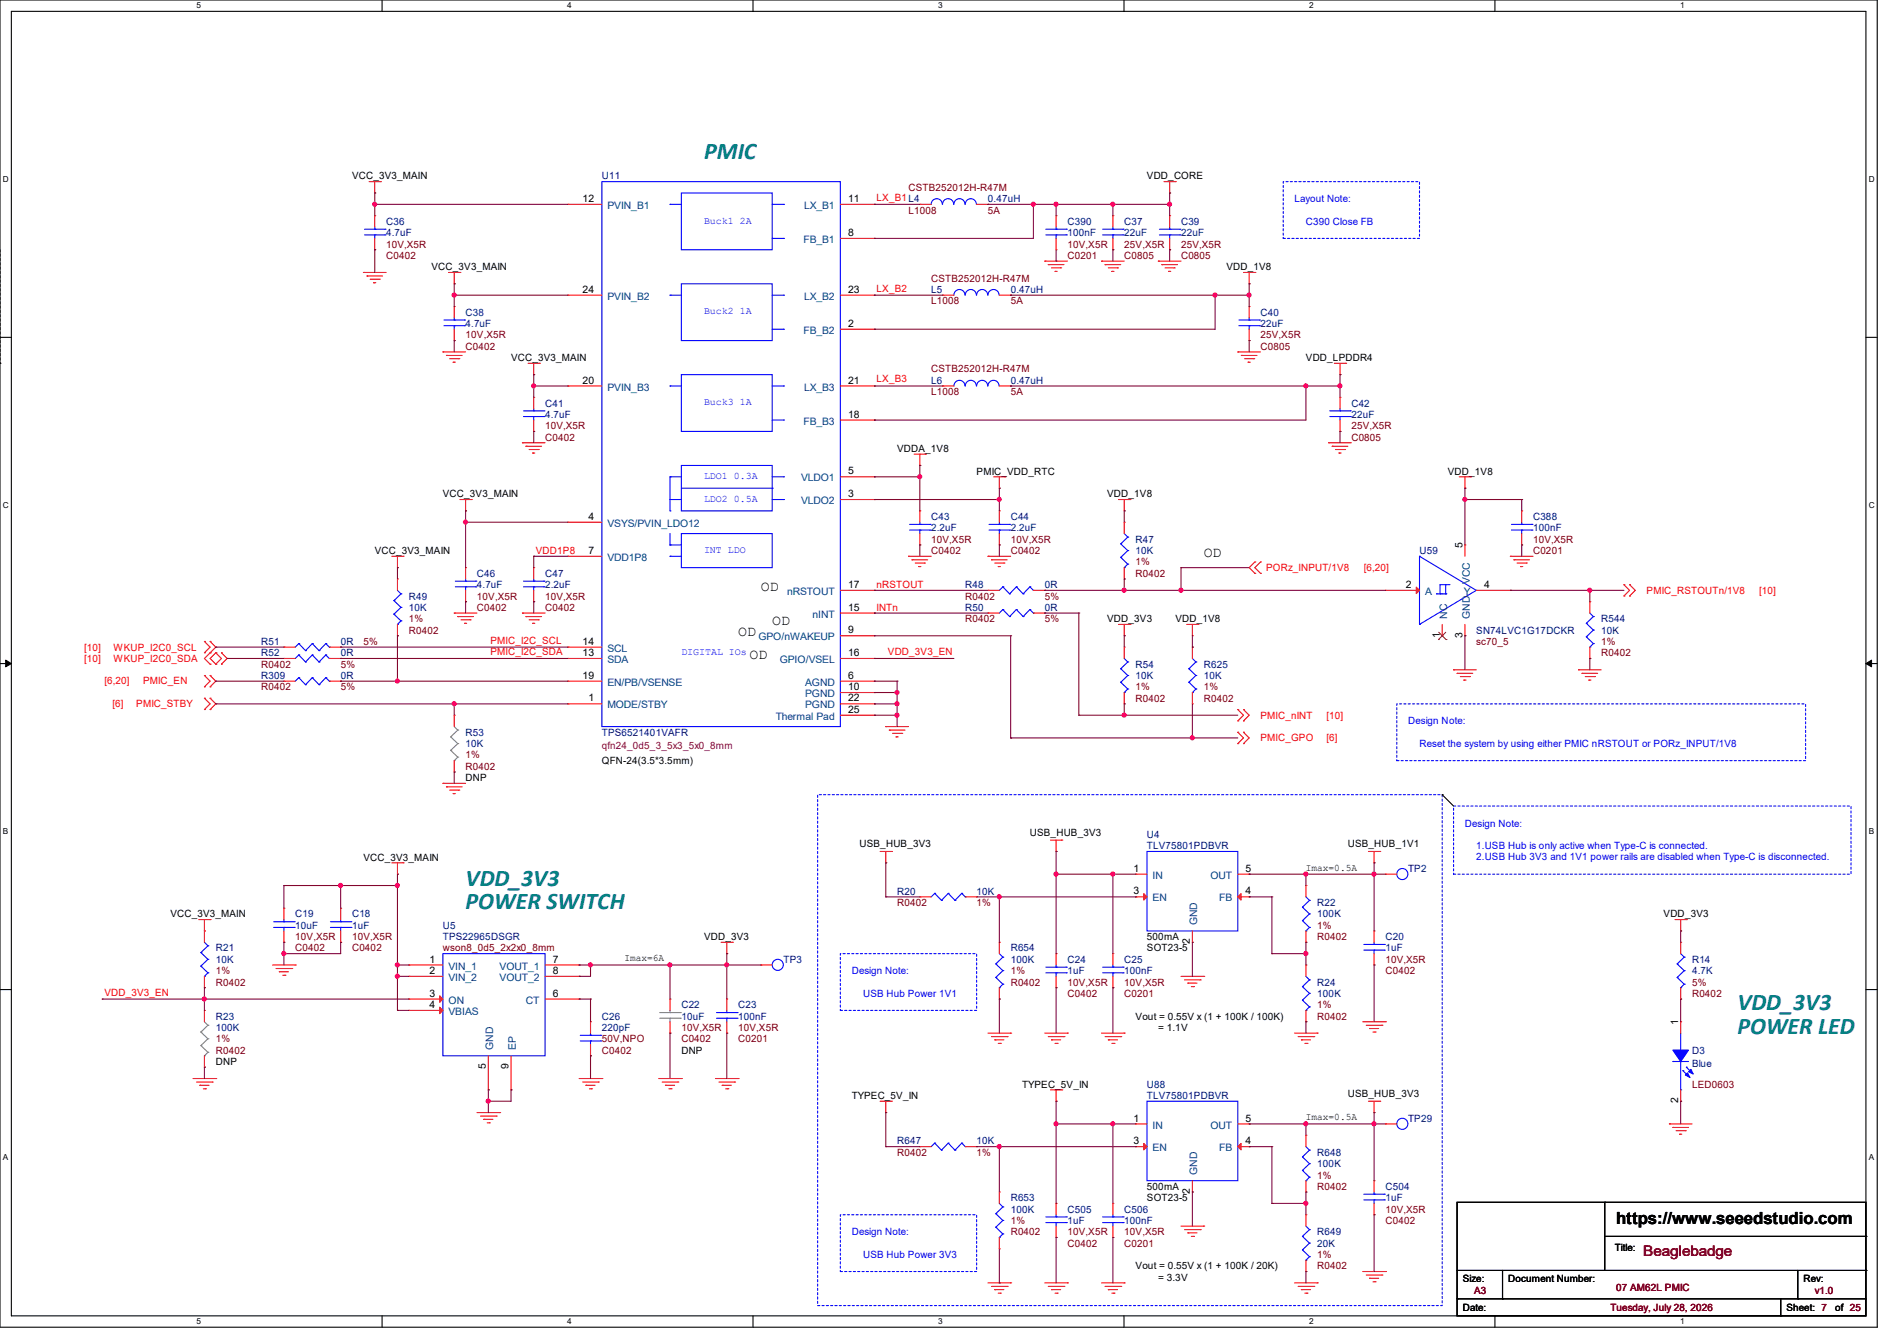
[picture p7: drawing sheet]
<svg xmlns="http://www.w3.org/2000/svg" width="297mm" height="210mm" viewBox="0 0 297 210" stroke-linecap="round" stroke-linejoin="round" font-family="sans-serif">
<defs><g id="words">
<g font-size="3.7" fill="#007f7f">
<text x="110.2" y="24.9">PMIC</text>
<text x="72.9" y="138.7">VDD_3V3</text>
<text x="72.9" y="142.4">POWER SWITCH</text>
<text x="272" y="158.2">VDD_3V3</text>
<text x="272" y="162">POWER LED</text>
</g>
<text font-size="2.6" x="253" y="191.8">https://www.seeedstudio.com</text>
<g font-size="2.3">
<text x="188.5" y="87.2">OD</text>
<text x="119.1" y="92.5">OD</text>
<text x="115.6" y="99.7">OD</text>
<text x="120.9" y="97.9">OD</text>
<text x="117.3" y="103.2">OD</text>
</g>
<text font-size="2.3" fill="#7f0000" x="257.3" y="196.8">Beaglebadge</text>
<g font-size="1.6">
<text x="55.1" y="28.1">VCC_3V3_MAIN</text>
<text x="179.6" y="28.1">VDD_CORE</text>
<text x="91.2" y="31.6">12</text>
<text x="132.8" y="31.6">11</text>
<text x="132.8" y="37">8</text>
<text x="67.6" y="42.3">VCC_3V3_MAIN</text>
<text x="91.2" y="45.8">24</text>
<text x="132.8" y="45.8">23</text>
<text x="192" y="42.3">VDD_1V8</text>
<text x="132.8" y="51.2">2</text>
<text x="80" y="56.6">VCC_3V3_MAIN</text>
<text x="204.5" y="56.6">VDD_LPDDR4</text>
<text x="91.2" y="60.1">20</text>
<text x="132.8" y="65.4">18</text>
<text x="132.8" y="60.1">21</text>
<text x="140.5" y="70.8">VDDA_1V8</text>
<text x="69.3" y="77.9">VCC_3V3_MAIN</text>
<text x="132.8" y="77.9">3</text>
<text x="132.8" y="74.3">5</text>
<text x="152.9" y="74.3">PMIC_VDD_RTC</text>
<text x="173.4" y="77.9">VDD_1V8</text>
<text x="226.7" y="74.3">VDD_1V8</text>
<text x="92.1" y="81.4">4</text>
<text x="58.7" y="86.8">VCC_3V3_MAIN</text>
<text x="92.1" y="86.7">7</text>
<text x="229" y="85.9" transform="rotate(-90 229 85.9)">5</text>
<text x="132.8" y="95.6">15</text>
<text x="132.8" y="92.1">17</text>
<text x="220.1" y="92.1">2</text>
<text x="232.4" y="92.1">4</text>
<text x="91.2" y="101">14</text>
<text x="132.8" y="99.2">9</text>
<text x="173.4" y="97.4">VDD_3V3</text>
<text x="184" y="97.4">VDD_1V8</text>
<text x="225.4" y="99.9" transform="rotate(-90 225.4 99.9)">1</text>
<text x="229" y="99.9" transform="rotate(-90 229 99.9)">3</text>
<text x="91.2" y="102.7">13</text>
<text x="91.2" y="106.3">19</text>
<text x="132.8" y="106.3">6</text>
<text x="132.8" y="102.7">16</text>
<text x="92.1" y="109.9">1</text>
<text x="132.8" y="108.1">10</text>
<text x="132.8" y="109.9">22</text>
<text x="132.8" y="111.6">25</text>
<text x="94.2" y="119.7">QFN-24(3.5*3.5mm)</text>
<text x="72.9" y="122.3">DNP</text>
<text x="161.2" y="130.9">USB_HUB_3V3</text>
<text x="56.9" y="134.8">VCC_3V3_MAIN</text>
<text x="134.6" y="132.7">USB_HUB_3V3</text>
<text x="177.5" y="136.5">1</text>
<text x="195" y="136.5">5</text>
<text x="204.5" y="136.4">Imax=0.5A</text>
<text x="211" y="132.7">USB_HUB_1V1</text>
<text x="26.7" y="143.7">VCC_3V3_MAIN</text>
<text x="177.5" y="140.1">3</text>
<text x="195" y="140.1">4</text>
<text x="260.5" y="143.7">VDD_3V3</text>
<text x="110.2" y="147.2">VDD_3V3</text>
<text x="179.6" y="147.2">500mA</text>
<text x="179.6" y="149">SOT23-5</text>
<text x="186.3" y="147.9" transform="rotate(-90 186.3 147.9)">2</text>
<text x="67.2" y="150.8">1</text>
<text x="67.2" y="152.5">2</text>
<text x="86.6" y="150.8">7</text>
<text x="86.6" y="152.5">8</text>
<text x="97.8" y="150.6">Imax=6A</text>
<text x="67.2" y="156.1">3</text>
<text x="67.2" y="157.9">4</text>
<text x="86.6" y="156.1">6</text>
<text x="177.8" y="159.7">Vout = 0.55V x (1 + 100K / 100K)</text>
<text x="181.4" y="161.5">= 1.1V</text>
<text x="262.8" y="160.6" transform="rotate(-90 262.8 160.6)">1</text>
<text x="33.8" y="166.8">DNP</text>
<text x="76.1" y="167.5" transform="rotate(-90 76.1 167.5)">5</text>
<text x="79.6" y="167.5" transform="rotate(-90 79.6 167.5)">9</text>
<text x="106.7" y="165">DNP</text>
<text x="133.3" y="172.1">TYPEC_5V_IN</text>
<text x="160" y="170.3">TYPEC_5V_IN</text>
<text x="211" y="171.8">USB_HUB_3V3</text>
<text x="262.8" y="172.8" transform="rotate(-90 262.8 172.8)">2</text>
<text x="177.5" y="175.6">1</text>
<text x="177.5" y="179.2">3</text>
<text x="195" y="179.2">4</text>
<text x="195" y="175.6">5</text>
<text x="204.5" y="175.5">Imax=0.5A</text>
<text x="179.6" y="186.3">500mA</text>
<text x="179.6" y="188.1">SOT23-5</text>
<text x="186.3" y="187" transform="rotate(-90 186.3 187)">2</text>
<text x="252.8" y="196">Title:</text>
<text x="177.8" y="198.8">Vout = 0.55V x (1 + 100K / 20K)</text>
<text x="181.4" y="200.6">= 3.3V</text>
<text x="229" y="200.7">Size:</text>
<text x="236.1" y="200.7">Document Number:</text>
<text x="282.4" y="200.7">Rev:</text>
<text x="229" y="205.4">Date:</text>
<text x="279.7" y="205.4">Sheet: 7</text>
<text x="287.3" y="205.4">of 25</text>
</g>
<g font-size="1.6" fill="#00007f">
<text x="94.2" y="28.1">U11</text>
<text x="60.5" y="35.2">C36</text>
<text x="154.7" y="31.7">0.47uH</text>
<text x="167.1" y="35.2">C390</text>
<text x="176" y="35.2">C37</text>
<text x="184.9" y="35.2">C39</text>
<text x="60.5" y="37">4.7uF</text>
<text x="167.1" y="37">100nF</text>
<text x="176" y="37">22uF</text>
<text x="184.9" y="37">22uF</text>
<text x="145.8" y="45.9">L5</text>
<text x="158.2" y="45.9">0.47uH</text>
<text x="72.9" y="49.4">C38</text>
<text x="72.9" y="51.2">4.7uF</text>
<text x="197.4" y="49.4">C40</text>
<text x="197.4" y="51.2">22uF</text>
<text x="85.3" y="63.7">C41</text>
<text x="85.3" y="65.4">4.7uF</text>
<text x="145.8" y="60.1">L6</text>
<text x="158.2" y="60.1">0.47uH</text>
<text x="211.6" y="63.7">C42</text>
<text x="211.6" y="65.4">22uF</text>
<text x="145.8" y="81.4">C43</text>
<text x="145.8" y="83.2">2.2uF</text>
<text x="158.2" y="81.4">C44</text>
<text x="158.2" y="83.2">2.2uF</text>
<text x="240" y="81.4">C388</text>
<text x="240" y="83.2">100nF</text>
<text x="177.8" y="85">R47</text>
<text x="177.8" y="86.8">10K</text>
<text x="222.2" y="86.8">U59</text>
<text x="64" y="93.9">R49</text>
<text x="64" y="95.7">10K</text>
<text x="74.7" y="90.3">C46</text>
<text x="74.7" y="92.1">4.7uF</text>
<text x="85.3" y="90.3">C47</text>
<text x="85.3" y="92.1">2.2uF</text>
<text x="151.1" y="95.7">R50</text>
<text x="151.1" y="92.1">R48</text>
<text x="163.6" y="95.7">0R</text>
<text x="163.6" y="92.1">0R</text>
<text x="40.9" y="101">R51</text>
<text x="53.3" y="101">0R</text>
<text x="231.1" y="99.2">SN74LVC1G17DCKR</text>
<text x="250.7" y="97.4">R544</text>
<text x="250.7" y="99.2">10K</text>
<text x="40.9" y="102.8">R52</text>
<text x="40.9" y="106.3">R309</text>
<text x="53.3" y="102.8">0R</text>
<text x="53.3" y="106.3">0R</text>
<text x="177.8" y="104.6">R54</text>
<text x="177.8" y="106.3">10K</text>
<text x="188.5" y="104.6">R625</text>
<text x="188.5" y="106.3">10K</text>
<text x="72.9" y="115.2">R53</text>
<text x="72.9" y="117">10K</text>
<text x="94.2" y="115.2">TPS6521401VAFR</text>
<text x="179.6" y="131.2">U4</text>
<text x="179.6" y="133">TLV75801PDBVR</text>
<text x="220.5" y="136.6">TP2</text>
<text x="46.2" y="143.7">C19</text>
<text x="55.1" y="143.7">C18</text>
<text x="140.5" y="140.1">R20</text>
<text x="152.9" y="140.1">10K</text>
<text x="206.2" y="141.9">R22</text>
<text x="206.2" y="143.7">100K</text>
<text x="33.8" y="149">R21</text>
<text x="46.2" y="145.5">10uF</text>
<text x="55.1" y="145.5">1uF</text>
<text x="69.3" y="145.5">U5</text>
<text x="69.3" y="147.2">TPS22965DSGR</text>
<text x="158.2" y="149">R654</text>
<text x="216.9" y="147.2">C20</text>
<text x="216.9" y="149">1uF</text>
<text x="33.8" y="150.8">10K</text>
<text x="122.7" y="150.8">TP3</text>
<text x="158.2" y="150.8">100K</text>
<text x="167.1" y="150.8">C24</text>
<text x="167.1" y="152.6">1uF</text>
<text x="176" y="150.8">C25</text>
<text x="176" y="152.6">100nF</text>
<text x="206.2" y="154.3">R24</text>
<text x="264.9" y="150.8">R14</text>
<text x="264.9" y="152.6">4.7K</text>
<text x="33.8" y="159.7">R23</text>
<text x="33.8" y="161.5">100K</text>
<text x="94.2" y="159.7">C26</text>
<text x="94.2" y="161.5">220pF</text>
<text x="106.7" y="157.9">C22</text>
<text x="106.7" y="159.7">10uF</text>
<text x="115.6" y="157.9">C23</text>
<text x="115.6" y="159.7">100nF</text>
<text x="206.2" y="156.1">100K</text>
<text x="264.9" y="165">D3</text>
<text x="264.9" y="167.1">Blue</text>
<text x="179.6" y="172.1">TLV75801PDBVR</text>
<text x="179.6" y="170.3">U88</text>
<text x="140.5" y="179.2">R647</text>
<text x="152.9" y="179.2">10K</text>
<text x="220.5" y="175.7">TP29</text>
<text x="206.2" y="181">R648</text>
<text x="206.2" y="182.8">100K</text>
<text x="158.2" y="188.1">R653</text>
<text x="158.2" y="189.9">100K</text>
<text x="167.1" y="189.9">C505</text>
<text x="167.1" y="191.7">1uF</text>
<text x="176" y="189.9">C506</text>
<text x="176" y="191.7">100nF</text>
<text x="216.9" y="186.3">C504</text>
<text x="216.9" y="188.1">1uF</text>
<text x="206.2" y="193.5">R649</text>
<text x="206.2" y="195.2">20K</text>
</g>
<g font-size="1.6" fill="#7f0000">
<text x="142.2" y="29.9">CSTB252012H-R47M</text>
<text x="142.2" y="33.4">L1008</text>
<text x="154.7" y="33.4">5A</text>
<text x="60.5" y="40.6">C0402</text>
<text x="60.5" y="38.8">10V,X5R</text>
<text x="167.1" y="40.6">C0201</text>
<text x="167.1" y="38.8">10V,X5R</text>
<text x="176" y="40.6">C0805</text>
<text x="176" y="38.8">25V,X5R</text>
<text x="184.9" y="40.6">C0805</text>
<text x="184.9" y="38.8">25V,X5R</text>
<text x="145.8" y="47.7">L1008</text>
<text x="145.8" y="44.1">CSTB252012H-R47M</text>
<text x="158.2" y="47.7">5A</text>
<text x="72.9" y="53">10V,X5R</text>
<text x="197.4" y="53">25V,X5R</text>
<text x="72.9" y="54.8">C0402</text>
<text x="145.8" y="58.3">CSTB252012H-R47M</text>
<text x="197.4" y="54.8">C0805</text>
<text x="145.8" y="61.9">L1008</text>
<text x="158.2" y="61.9">5A</text>
<text x="85.3" y="69">C0402</text>
<text x="85.3" y="67.2">10V,X5R</text>
<text x="211.6" y="69">C0805</text>
<text x="211.6" y="67.2">25V,X5R</text>
<text x="145.8" y="86.8">C0402</text>
<text x="145.8" y="85">10V,X5R</text>
<text x="158.2" y="86.8">C0402</text>
<text x="158.2" y="85">10V,X5R</text>
<text x="177.8" y="88.6">1%</text>
<text x="240" y="86.8">C0201</text>
<text x="240" y="85">10V,X5R</text>
<text x="74.7" y="95.7">C0402</text>
<text x="74.7" y="93.9">10V,X5R</text>
<text x="85.3" y="95.7">C0402</text>
<text x="85.3" y="93.9">10V,X5R</text>
<text x="151.1" y="93.9">R0402</text>
<text x="163.6" y="93.9">5%</text>
<text x="177.8" y="90.3">R0402</text>
<text x="56.9" y="101">5%</text>
<text x="64" y="97.4">1%</text>
<text x="64" y="99.2">R0402</text>
<text x="151.1" y="97.4">R0402</text>
<text x="163.6" y="97.4">5%</text>
<text x="231.1" y="101">sc70_5</text>
<text x="250.7" y="101">1%</text>
<text x="40.9" y="104.6">R0402</text>
<text x="53.3" y="104.6">5%</text>
<text x="250.7" y="102.8">R0402</text>
<text x="40.9" y="108.1">R0402</text>
<text x="53.3" y="108.1">5%</text>
<text x="177.8" y="108.1">1%</text>
<text x="177.8" y="109.9">R0402</text>
<text x="188.5" y="108.1">1%</text>
<text x="188.5" y="109.9">R0402</text>
<text x="72.9" y="118.8">1%</text>
<text x="72.9" y="120.6">R0402</text>
<text x="140.5" y="141.9">R0402</text>
<text x="152.9" y="141.9">1%</text>
<text x="46.2" y="149">C0402</text>
<text x="46.2" y="147.2">10V,X5R</text>
<text x="55.1" y="149">C0402</text>
<text x="55.1" y="147.2">10V,X5R</text>
<text x="69.3" y="149">wson8_0d5_2x2x0_8mm</text>
<text x="206.2" y="145.5">1%</text>
<text x="206.2" y="147.2">R0402</text>
<text x="33.8" y="152.6">1%</text>
<text x="33.8" y="154.3">R0402</text>
<text x="158.2" y="152.6">1%</text>
<text x="158.2" y="154.3">R0402</text>
<text x="167.1" y="154.3">10V,X5R</text>
<text x="176" y="154.3">10V,X5R</text>
<text x="216.9" y="152.6">C0402</text>
<text x="216.9" y="150.8">10V,X5R</text>
<text x="264.9" y="154.3">5%</text>
<text x="106.7" y="161.5">10V,X5R</text>
<text x="115.6" y="161.5">10V,X5R</text>
<text x="167.1" y="156.1">C0402</text>
<text x="176" y="156.1">C0201</text>
<text x="206.2" y="157.9">1%</text>
<text x="206.2" y="159.7">R0402</text>
<text x="264.9" y="156.1">R0402</text>
<text x="33.8" y="163.2">1%</text>
<text x="33.8" y="165">R0402</text>
<text x="94.2" y="165">C0402</text>
<text x="94.2" y="163.2">50V,NPO</text>
<text x="106.7" y="163.2">C0402</text>
<text x="115.6" y="163.2">C0201</text>
<text x="264.9" y="170.3">LED0603</text>
<text x="140.5" y="181">R0402</text>
<text x="152.9" y="181">1%</text>
<text x="206.2" y="184.6">1%</text>
<text x="158.2" y="191.7">1%</text>
<text x="206.2" y="186.3">R0402</text>
<text x="216.9" y="191.7">C0402</text>
<text x="216.9" y="189.9">10V,X5R</text>
<text x="158.2" y="193.5">R0402</text>
<text x="167.1" y="195.2">C0402</text>
<text x="167.1" y="193.5">10V,X5R</text>
<text x="176" y="195.2">C0201</text>
<text x="176" y="193.5">10V,X5R</text>
<text x="206.2" y="197">1%</text>
<text x="206.2" y="198.8">R0402</text>
<text x="230.8" y="202.7">A3</text>
<text x="253" y="202.2">07 AM62L PMIC</text>
<text x="284.1" y="202.7">v1.0</text>
<text x="252.1" y="205.4">Tuesday, July 28, 2026</text>
</g>
<g font-size="1.6" fill="#003f7f">
<text x="95.1" y="32.7">PVIN_B1</text>
<text x="125.9" y="32.7">LX_B1</text>
<text x="125.8" y="38.1">FB_B1</text>
<text x="95.1" y="46.9">PVIN_B2</text>
<text x="125.9" y="46.9">LX_B2</text>
<text x="125.8" y="52.3">FB_B2</text>
<text x="95.1" y="61.2">PVIN_B3</text>
<text x="125.9" y="61.2">LX_B3</text>
<text x="125.8" y="66.5">FB_B3</text>
<text x="125.4" y="75.4">VLDO1</text>
<text x="95.1" y="82.5">VSYS/PVIN_LDO12</text>
<text x="125.4" y="79">VLDO2</text>
<text x="95.1" y="87.8">VDD1P8</text>
<text x="123.2" y="93.2">nRSTOUT</text>
<text x="223.1" y="93.2">A</text>
<text x="229.2" y="93.2">Y</text>
<text x="230.1" y="91.5" transform="rotate(-90 230.1 91.5)">VCC</text>
<text x="118.7" y="100.3">GPO/nWAKEUP</text>
<text x="127.2" y="96.7">nINT</text>
<text x="226.6" y="96.9" transform="rotate(-90 226.6 96.9)">NC</text>
<text x="230.1" y="96.9" transform="rotate(-90 230.1 96.9)">GND</text>
<text x="95.1" y="103.8">SDA</text>
<text x="95.1" y="102.1">SCL</text>
<text x="95.1" y="107.4">EN/PB/VSENSE</text>
<text x="122.1" y="103.8">GPIO/VSEL</text>
<text x="126.1" y="107.4">AGND</text>
<text x="95.1" y="111">MODE/STBY</text>
<text x="121.5" y="112.7">Thermal Pad</text>
<text x="126.1" y="109.2">PGND</text>
<text x="126.1" y="111">PGND</text>
<text x="180.5" y="137.6">IN</text>
<text x="189.5" y="137.6">OUT</text>
<text x="180.5" y="141.2">EN</text>
<text x="190.9" y="141.2">FB</text>
<text x="187.5" y="144.9" transform="rotate(-90 187.5 144.9)">GND</text>
<text x="70.2" y="151.9">VIN_1</text>
<text x="70.2" y="153.6">VIN_2</text>
<text x="78.2" y="151.9">VOUT_1</text>
<text x="78.2" y="153.6">VOUT_2</text>
<text x="70.2" y="157.2">ON</text>
<text x="70.2" y="159">VBIAS</text>
<text x="82.3" y="157.2">CT</text>
<text x="77.2" y="164.5" transform="rotate(-90 77.2 164.5)">GND</text>
<text x="80.8" y="164.5" transform="rotate(-90 80.8 164.5)">EP</text>
<text x="180.5" y="176.7">IN</text>
<text x="189.5" y="176.7">OUT</text>
<text x="180.5" y="180.3">EN</text>
<text x="187.5" y="184" transform="rotate(-90 187.5 184)">GND</text>
<text x="190.9" y="180.3">FB</text>
</g>
<g font-size="1.6" fill="#00f">
<text x="110.2" y="35">Buck1 2A</text>
<text x="202.7" y="31.7">Layout Note:</text>
<text x="204.5" y="35.2">C390 Close FB</text>
<text x="110.2" y="49.2">Buck2 1A</text>
<text x="110.2" y="63.5">Buck3 1A</text>
<text x="110.2" y="75">LDO1 0.3A</text>
<text x="110.2" y="78.6">LDO2 0.5A</text>
<text x="110.2" y="86.6">INT LDO</text>
<text x="106.7" y="102.6">DIGITAL IOs</text>
<text x="220.5" y="113.5">Design Note:</text>
<text x="222.2" y="117">Reset the system by using either PMIC nRSTOUT or PORz_INPUT/1V8</text>
<text x="229.4" y="129.5">Design Note:</text>
<text x="231.1" y="133">1.USB Hub is only active when Type-C is connected.</text>
<text x="231.1" y="134.6">2.USB Hub 3V3 and 1V1 power rails are disabled when Type-C is disconnected.</text>
<text x="133.3" y="152.6">Design Note:</text>
<text x="135.1" y="156.1">USB Hub Power 1V1</text>
<text x="133.3" y="193.5">Design Note:</text>
<text x="135.1" y="197">USB Hub Power 3V3</text>
</g>
<g font-size="1.6" fill="#f00">
<text x="137.2" y="31.5">LX_B1L4</text>
<text x="137.2" y="45.7">LX_B2</text>
<text x="137.2" y="59.9">LX_B3</text>
<text x="83.9" y="86.8">VDD1P8</text>
<text x="198.2" y="89.4">PORz_INPUT/1V8</text>
<text x="213.5" y="89.4">[6,20]</text>
<text x="137.2" y="92.1">nRSTOUT</text>
<text x="137.2" y="95.7">INTn</text>
<text x="257.8" y="93">PMIC_RSTOUTn/1V8</text>
<text x="275.4" y="93">[10]</text>
<text x="13.2" y="101.9">[10]</text>
<text x="17.8" y="101.9">WKUP_I2C0_SCL</text>
<text x="76.8" y="100.8">PMIC_I2C_SCL</text>
<text x="13.2" y="103.7">[10]</text>
<text x="16.3" y="107.1">[6,20]</text>
<text x="17.8" y="103.7">WKUP_I2C0_SDA</text>
<text x="22.4" y="107.1">PMIC_EN</text>
<text x="76.8" y="102.6">PMIC_I2C_SDA</text>
<text x="139" y="102.6">VDD_3V3_EN</text>
<text x="17.6" y="110.8">[6]</text>
<text x="21.3" y="110.8">PMIC_STBY</text>
<text x="197.4" y="112.6">PMIC_nINT</text>
<text x="207.7" y="112.6">[10]</text>
<text x="197.4" y="116.1">PMIC_GPO</text>
<text x="207.7" y="116.1">[6]</text>
<text x="16.3" y="155.9">VDD_3V3_EN</text>
</g>
<text font-size="1.6" fill="#7f003f" x="94.2" y="117.3">qfn24_0d5_3_5x3_5x0_8mm</text>
<g font-size="1.3">
<text x="30.8" y="1.3">5</text>
<text x="88.8" y="1.3">4</text>
<text x="146.9" y="1.3">3</text>
<text x="205" y="1.3">2</text>
<text x="263.1" y="1.3">1</text>
<text x=".5" y="28.4">D</text>
<text x="292.6" y="28.4">D</text>
<text x=".5" y="79.5">C</text>
<text x="292.6" y="79.5">C</text>
<text x=".5" y="130.6">B</text>
<text x="292.6" y="130.6">B</text>
<text x=".5" y="181.7">A</text>
<text x="292.6" y="181.7">A</text>
<text x="30.8" y="207.4">5</text>
<text x="88.8" y="207.4">4</text>
<text x="146.9" y="207.4">3</text>
<text x="205" y="207.4">2</text>
<text x="263.1" y="207.4">1</text>
</g>
</g></defs>
<path d="M0 0h293.9v207.9h-293.9zM1.8 1.8h290.3v204.3h-290.3z" fill="none" stroke="#000" stroke-width=".17"/>
<g fill="#fff">
<path d="M30.8 .2h.7v1.4h-.7z"/>
<path d="M30.8 206.2h.7v1.4h-.7z"/>
</g>
<path d="M59.8 0v1.8M59.8 206.1v1.8" fill="none" stroke="#000" stroke-width=".17"/>
<g fill="#fff">
<path d="M88.8 .2h.7v1.4h-.7z"/>
<path d="M88.8 206.2h.7v1.4h-.7z"/>
</g>
<path d="M117.9 0v1.8M117.9 206.1v1.8" fill="none" stroke="#000" stroke-width=".17"/>
<g fill="#fff">
<path d="M146.9 .2h.7v1.4h-.7z"/>
<path d="M146.9 206.2h.7v1.4h-.7z"/>
</g>
<path d="M176 0v1.8M176 206.1v1.8" fill="none" stroke="#000" stroke-width=".17"/>
<g fill="#fff">
<path d="M205 .2h.7v1.4h-.7z"/>
<path d="M205 206.2h.7v1.4h-.7z"/>
</g>
<path d="M234.1 0v1.8M234.1 206.1v1.8" fill="none" stroke="#000" stroke-width=".17"/>
<g fill="#fff">
<path d="M263.1 .2h.6v1.4h-.6z"/>
<path d="M263.1 206.2h.6v1.4h-.6z"/>
<path d="M.5 27.3h.9v1.4h-.9z"/>
<path d="M292.6 27.3h.9v1.4h-.9z"/>
<path d="M.5 78.4h.9v1.4h-.9z"/>
<path d="M292.6 78.4h.9v1.4h-.9z"/>
</g>
<path d="M0 52.8h1.8M292.1 52.8h1.8" fill="none" stroke="#000" stroke-width=".17"/>
<g fill="#fff">
<path d="M.5 129.5h.8v1.4h-.8z"/>
<path d="M292.6 129.5h.8v1.4h-.8z"/>
</g>
<path d="M0 103.9h1.8M292.1 103.9h1.8" fill="none" stroke="#000" stroke-width=".17"/>
<path d="M.9 103.4l.9 .5-.9 .5zM292.1 103.9l.9-.5v1z" fill="#000" stroke="#000" stroke-width=".16"/>
<g fill="#fff">
<path d="M.5 180.5h.8v1.4h-.8z"/>
<path d="M292.6 180.5h.8v1.4h-.8z"/>
</g>
<g fill="none" stroke="#000" stroke-width=".17">
<path d="M225.8 124.5h.1M225.8 124.5l1.8 1.7M0 155h1.8M292.1 155h1.8M228.1 188.3h64v17.8h-64zM228.1 199h64M235.2 199v4.4M251.2 188.3h.1M251.2 188.3v10.7M251.2 193.6h40.9M281.5 199v4.4M292.1 199h.1"/>
<path d="M292.1 193.6h.1M228.1 203.4h.1M228.1 203.4h64M235.2 203.4h.1M278.8 206.1h.1M278.8 203.4v2.7M281.5 203.4h.1"/>
</g>
<path d="M0 39.1v17.8M0 56.9h.1" fill="none" stroke="#000" stroke-width=".17" stroke-dasharray=".3"/>
<path d="M200.9 28.4h21.4v8.9h-21.4zM218.7 110.2h64v8.9h-64zM128 124.5h97.8v80h-97.8zM227.6 126.2h62.2v10.7h-62.2zM131.6 149.4h21.3v8.8h-21.3zM131.6 190.2h21.3v8.9h-21.3z" fill="none" stroke="#00f" stroke-width=".17" stroke-dasharray=".3 .3"/>
<g fill="none" stroke="#f00" stroke-width=".17">
<path d="M57.8 28.4h1.8M58.7 30.2h.1M58.7 33.8h.1M58.7 39.1h.1M58.7 28.4v1.8M58.7 33.8v1.8M58.7 37.3v1.8M59.6 28.4h.1M88.9 32h.1M88.9 32h5.3M131.6 32h5.3M131.6 37.3h5.3"/>
<path d="M136.9 37.3h.1M136.9 32h.1M144 32h.1M144 32h1.8M152.9 32h1.8M154.7 32h.1M165.4 33.8h.1M165.4 39.1h.1M165.4 33.8v1.8M165.4 37.3v1.8M174.2 33.8h.1M174.2 39.1h.1"/>
<path d="M174.2 33.8v1.8M174.2 37.3v1.8M182.2 28.4h1.8M183.1 30.2h.1M183.1 33.8h.1M183.1 39.1h.1M183.1 28.4v1.8M183.1 33.8v1.8M183.1 37.3v1.8M184 28.4h.1M56.9 42.7h.1M56.9 42.7h3.6"/>
<path d="M57.4 43.2h.1M57.4 43.2h2.5M58 43.7h1.4M58.5 44.3h.1M58.5 44.3h.3M59.4 43.7h.1M69.3 55.1h.1M69.3 55.1h3.6M69.9 55.7h.1M69.9 55.7h2.4M70.2 42.7h1.8M70.4 56.2h1.4"/>
<path d="M71 56.7h.1M71 56.7h.3M71.1 44.4h.1M71.1 48h.1M71.1 53.3h.1M71.1 42.7v1.7M71.1 48v1.8M71.1 51.6v1.7M71.8 56.2h.1M72 42.7h.1M82.7 56.9h1.8M83.6 58.7h.1"/>
<path d="M83.6 56.9v1.8M84.5 56.9h.1M88.9 46.2h.1M88.9 46.2h5.3M131.6 46.2h5.3M131.6 51.6h5.3M136.9 51.6h.1M136.9 46.2h.1M147.6 46.2h.1M147.6 46.2h1.8M156.5 46.2h1.7M158.2 46.2h.1"/>
<path d="M163.6 40.9h.1M163.6 40.9h3.5M164.1 41.4h.1M164.1 41.4h2.5M164.6 42h1.5M165.2 42.5h.1M165.2 42.5h.3M166.1 42h.1M172.5 40.9h.1M172.5 40.9h3.5M173 41.4h.1M173 41.4h2.5"/>
<path d="M173.5 42h1.5M174.1 42.5h.1M174.1 42.5h.3M175 42h.1M181.4 40.9h.1M181.4 40.9h3.5M181.9 41.4h.1M181.9 41.4h2.5M182.4 42h1.5M183 42.5h.1M183 42.5h.3M183.9 42h.1"/>
<path d="M193.8 55.1h.1M193.8 55.1h3.6M194.4 55.7h.1M194.4 55.7h2.4M194.7 42.7h1.8M194.9 56.2h1.4M195.4 56.7h.1M195.4 56.7h.3M195.6 44.4h.1M195.6 48h.1M195.6 53.3h.1M195.6 42.7v1.7"/>
<path d="M195.6 48v1.8M195.6 51.6v1.7M196.3 56.2h.1M196.5 42.7h.1M208.9 56.9h1.8M209.8 58.7h.1M209.8 56.9v1.8M210.7 56.9h.1M72 78.2h1.8M72.9 78.2v1.8M73.8 78.2h.1M81.8 69.3h.1"/>
<path d="M81.8 69.3h3.5M82.3 69.9h.1M82.3 69.9h2.5M82.8 70.4h1.5M83.4 71h.1M83.4 71h.3M83.6 62.2h.1M83.6 67.6h.1M83.6 62.2v1.8M83.6 65.8v1.8M84.3 70.4h.1M88.9 60.5h.1"/>
<path d="M88.9 60.5h5.3M131.6 74.7h5.3M131.6 78.2h5.3M131.6 60.5h5.3M131.6 65.8h5.3M136.9 78.2h.1M136.9 74.7h.1M136.9 65.8h.1M136.9 60.5h.1M143.1 71.1h1.8M144 72.9h.1M144 71.1v1.8"/>
<path d="M144.9 71.1h.1M147.6 60.5h.1M147.6 60.5h1.8M155.6 74.7h1.8M156.5 76.5h.1M156.5 74.7v1.8M156.5 60.5h1.7M157.4 74.7h.1M158.2 60.5h.1M175.1 78.2h1.8M176 78.2v1.8M176.9 78.2h.1"/>
<path d="M208 69.3h.1M208 69.3h3.6M208.6 69.9h.1M208.6 69.9h2.4M209.1 70.4h1.4M209.6 71h.1M209.6 71h.4M209.8 62.2h.1M209.8 67.6h.1M209.8 62.2v1.8M209.8 65.8v1.8M210.5 70.4h.1"/>
<path d="M228.5 74.7h1.8M229.4 76.5h.1M229.4 74.7v1.8M230.3 74.7h.1M61.3 87.1h1.8M62.2 88.9h.1M62.2 90.7h.1M62.2 99.6h.1M62.2 87.1v1.8M62.2 90.7v1.8M62.2 97.8v1.8M63.1 87.1h.1"/>
<path d="M71.1 96h.1M71.1 96h3.6M71.7 96.6h.1M71.7 96.6h2.4M72.2 97.1h1.4M72.7 97.6h.1M72.7 97.6h.4M72.9 80h.1M72.9 88.9h.1M72.9 94.2h.1M72.9 88.9v1.8M72.9 92.5v1.7"/>
<path d="M73.6 97.1h.1M81.8 96h.1M81.8 96h3.5M82.3 96.6h.1M82.3 96.6h2.5M82.8 97.1h1.5M83.4 97.6h.1M83.4 97.6h.3M83.6 88.9h.1M83.6 94.2h.1M83.6 88.9v1.8M83.6 92.5v1.7"/>
<path d="M84.3 97.1h.1M88.9 81.8h.1M88.9 87.1h.1M88.9 87.1h5.3M88.9 81.8h5.3M131.6 96h5.3M131.6 99.6h5.3M131.6 92.5h5.3M136.9 99.6h.1M136.9 96h.1M136.9 92.5h.1M142.2 87.1h.1"/>
<path d="M142.2 87.1h3.6M142.8 87.7h.1M142.8 87.7h2.4M143.3 88.2h1.4M143.8 88.7h.1M143.8 88.7h.4M144 80h.1M144 85.3h.1M144 80v1.8M144 83.6v1.7M144.7 88.2h.1M154.7 87.1h.1"/>
<path d="M154.7 96h.1M154.7 92.5h.1M154.7 87.1h3.5M154.7 96h1.8M154.7 92.5h1.8M155.2 87.7h.1M155.2 87.7h2.5M155.7 88.2h1.5M156.3 88.7h.1M156.3 88.7h.3M156.5 80h.1M156.5 85.3h.1"/>
<path d="M156.5 80v1.8M156.5 83.6v1.7M157.2 88.2h.1M161.8 96h1.8M161.8 92.5h1.8M163.6 96h.1M163.6 92.5h.1M175.1 97.8h1.8M176 99.6h.1M176 80h.1M176 81.8h.1M176 90.7h.1"/>
<path d="M176 81.8v1.8M176 88.9v1.8M176 97.8v1.8M176.9 97.8h.1M185.8 97.8h1.8M186.7 99.6h.1M186.7 97.8v1.8M187.6 97.8h.1M196.5 88h.1M196.5 89.8h.1M196.5 88l-.9 .9 .9 .9M197.4 89.8h.1"/>
<path d="M197.4 88h.1M197.4 88l-.9 .9 .9 .9M216.9 92.5h.1M216.9 92.5h5.4M225.8 99.6h.1M225.8 97.8v1.8M229.4 99.6h.1M229.4 85.3h.1M229.4 85.3v1.8M229.4 97.8v1.8M231.1 92.5h5.4M236.5 87.1h.1"/>
<path d="M236.5 92.5h.1M236.5 87.1h3.5M237 87.7h.1M237 87.7h2.5M237.5 88.2h1.5M238.1 88.7h.1M238.1 88.7h.3M238.3 80h.1M238.3 85.3h.1M238.3 80v1.8M238.3 83.6v1.7M239 88.2h.1"/>
<path d="M248.9 94.2h.1M248.9 94.2v1.8M254.3 91.6h.1M254.3 93.3h.1M254.3 91.6l.8 .9-.8 .8M255.1 91.6h.1M255.1 93.3h.1M255.1 91.6l.9 .9-.9 .8M32 102.2h.1M32 100.5h.1M32 111.1h.1M32 109.3h.1"/>
<path d="M32 105.8h.1M32 107.6h.1M32 100.5l.9 .8-.9 .9M32 109.3l.9 .9-.9 .9M32 105.8l.9 .9-.9 .9M32.9 100.5h.1M32.9 102.2h.1M32.9 104h.1M32.9 109.3h.1M32.9 111.1h.1M32.9 107.6h.1M32.9 105.8h.1"/>
<path d="M32.9 100.5l.9 .8-1.8 1.8 .9 .9M32.9 109.3l.9 .9-.9 .9M32.9 105.8l.9 .9-.9 .9M33.8 104h.1M33.8 102.2h.1M33.8 102.2l.9 .9-.9 .9M33.8 102.2l-.9 .9 .9 .9M34.7 102.2h.1M34.7 104h.1M34.7 102.2l.9 .9-.9 .9M44.5 103.1h.1M44.5 106.7h.1"/>
<path d="M44.5 101.3h.1M44.5 103.1h1.7M44.5 106.7h1.7M44.5 101.3h1.7M51.6 103.1h1.7M51.6 106.7h1.7M51.6 101.3h1.7M53.3 103.1h.1M53.3 106.7h.1M53.3 101.3h.1M71.1 112h.1M71.1 112v1.8"/>
<path d="M71.1 119.1v1.8M88.9 110.2h.1M88.9 103.1h.1M88.9 101.3h.1M88.9 106.7h.1M88.9 103.1h5.3M88.9 110.2h5.3M88.9 106.7h5.3M88.9 101.3h5.3M131.6 103.1h5.3M131.6 110.2h5.3M131.6 106.7h5.3"/>
<path d="M131.6 108.5h5.3M131.6 112h5.3M136.9 106.7h.1M136.9 108.5h.1M136.9 103.1h.1M136.9 110.2h.1M136.9 112h.1M138.7 113.8h.1M138.7 113.8h3.5M139.2 114.3h.1M139.2 114.3h2.5M139.7 114.9h1.5"/>
<path d="M140.3 115.4h.1M140.3 115.4h.3M141.2 114.9h.1M176 101.3h.1M176 110.2h.1M176 101.3v1.8M176 108.5v1.7M186.7 101.3h.1M186.7 110.2h.1M186.7 101.3v1.8M186.7 108.5v1.7M193.8 111.1h.1"/>
<path d="M193.8 112.9h.1M193.8 114.7h.1M193.8 116.5h.1M193.8 111.1l.9 .9-.9 .9M193.8 114.7l.9 .9-.9 .9M194.7 111.1h.1M194.7 112.9h.1M194.7 114.7h.1M194.7 116.5h.1M194.7 111.1l.9 .9-.9 .9M194.7 114.7l.9 .9-.9 .9M227.6 104.9h.1"/>
<path d="M227.6 104.9h3.5M228.1 105.5h.1M228.1 105.5h2.5M228.6 106h1.5M229.2 106.5h.1M229.2 106.5h.3M230.1 106h.1M247.1 104.9h.1M247.1 104.9h3.6M247.7 105.5h.1M247.7 105.5h2.4M248.2 106h1.4"/>
<path d="M248.8 106.5h.1M248.8 106.5h.3M248.9 103.1h.1M248.9 101.3v1.8M249.6 106h.1M61.3 135.1h1.8M62.2 136.9h.1M62.2 135.1v1.8M63.1 135.1h.1M69.3 122.7h.1M69.3 122.7h3.6M69.9 123.2h.1"/>
<path d="M69.9 123.2h2.4M70.4 123.7h1.4M71 124.3h.1M71 124.3h.3M71.1 120.9h.1M71.8 123.7h.1M137.8 133.4h1.8M138.7 135.1h.1M138.7 133.4v1.7M139.6 133.4h.1M164.5 131.6h1.7M165.4 133.4h.1"/>
<path d="M165.4 131.6v1.8M166.2 131.6h.1M177.8 136.9h.1M177.8 136.9h1.8M193.8 136.9h1.8M195.6 136.9h.1M204.5 138.7h.1M204.5 138.7v1.8M214.2 133.4h1.8M215.1 135.1h.1M215.1 133.4v1.7M216 133.4h.1"/>
<path d="M216.9 136.9h.1M216.9 136.9h1.8M31.1 144h1.8M32 145.8h.1M32 158.2h.1M32 154.7h.1M32 144v3.6M32 152.9v1.8M32 158.2v1.8M32.9 144h.1M42.7 151.1h3.5M43.2 151.7h2.5"/>
<path d="M43.7 152.2h.1M43.7 152.2h1.5M44.3 152.7h.3M44.5 142.2h.1M44.5 147.6h.1M44.5 142.2v1.8M44.5 145.8v1.8M44.6 152.7h.1M45.7 151.7h.1M46.2 151.1h.1M53.3 142.2h.1M53.3 147.6h.1"/>
<path d="M53.3 142.2v1.8M53.3 145.8v1.8M64 151.1h.1M64 152.9h.1M64 156.5h.1M64 158.2h.1M64 151.1h5.3M64 152.9h5.3M64 156.5h5.3M64 158.2h5.3M85.3 151.1h5.4M85.3 152.9h5.4"/>
<path d="M85.3 156.5h5.4M90.7 156.5h.1M90.7 151.1h.1M90.7 152.9h.1M104.9 156.5h.1M104.9 156.5v1.7M112.9 147.6h1.8M113.8 149.4h.1M113.8 156.5h.1M113.8 147.6v1.8M113.8 156.5v1.7M114.7 147.6h.1"/>
<path d="M119.1 151.1h.1M119.1 151.1h1.8M144 140.5h.1M144 140.5h1.8M151.1 140.5h1.8M152.9 140.5h.1M156.5 147.6h.1M156.5 156.5h.1M156.5 147.6v1.8M156.5 154.7v1.8M165.4 149.4h.1M165.4 154.7h.1"/>
<path d="M165.4 149.4v1.7M165.4 152.9v1.8M174.2 149.4h.1M174.2 154.7h.1M174.2 149.4v1.7M174.2 152.9v1.8M177.8 140.5h.1M177.8 140.5h1.8M184.9 152.9h3.6M185.5 153.5h2.4M186 154h.1M186 154h1.4"/>
<path d="M186.5 154.5h.4M186.7 147.6h.1M186.7 145.8v1.8M186.9 154.5h.1M187.9 153.5h.1M188.5 152.9h.1M193.8 140.5h1.8M195.6 140.5h.1M204.5 151.1h.1M204.5 147.6h.1M204.5 145.8v1.8M204.5 151.1v1.8"/>
<path d="M204.5 158.2v1.8M215.1 145.8h.1M215.1 151.1h.1M215.1 145.8v1.8M215.1 149.4v1.7M262.3 144h1.7M263.1 145.8h.1M263.1 147.6h.1M263.1 156.5h.1M263.1 144v1.8M263.1 147.6v1.8M263.1 154.7v1.8"/>
<path d="M264 144h.1M30.2 168.9h3.6M30.8 169.5h2.4M31.3 170h.1M31.3 170h1.4M31.8 170.5h.4M32 167.1h.1M32 165.4v1.7M32.2 170.5h.1M33.2 169.5h.1M33.8 168.9h.1M74.7 174.2h3.5"/>
<path d="M75.2 174.8h2.5M75.7 175.3h.1M75.7 175.3h1.5M76.3 175.9h.3M76.5 170.7h.1M76.5 165.4v5.3M76.6 175.9h.1M77.7 174.8h.1M78.2 174.2h.1M80 170.7h.1M80 165.4v5.3M90.7 168.9h3.5"/>
<path d="M91.2 169.5h2.5M91.7 170h.1M91.7 170h1.5M92.3 170.5h.3M92.5 160h.1M92.5 165.4h.1M92.5 160v1.8M92.5 163.6v1.8M92.6 170.5h.1M93.7 169.5h.1M94.2 168.9h.1M103.1 168.9h3.6"/>
<path d="M103.7 169.5h2.4M104.2 170h.1M104.2 170h1.4M104.7 170.5h.4M104.9 161.8h.1M104.9 160v1.8M105.1 170.5h.1M106.1 169.5h.1M106.7 168.9h.1M112 168.9h3.6M112.6 169.5h2.4M113.1 170h.1"/>
<path d="M113.1 170h1.4M113.6 170.5h.4M113.8 161.8h.1M113.8 160v1.8M114 170.5h.1M115 169.5h.1M115.6 168.9h.1M137.8 172.5h1.8M138.7 174.2h.1M138.7 172.5v1.7M139.6 172.5h.1M144 179.6h.1"/>
<path d="M144 179.6h1.8M151.1 179.6h1.8M152.9 179.6h.1M154.7 161.8h3.5M155.2 162.3h2.5M155.7 162.9h.1M155.7 162.9h1.5M156.3 163.4h.3M156.6 163.4h.1M157.7 162.3h.1M158.2 161.8h.1M163.6 161.8h3.5"/>
<path d="M164.1 162.3h2.5M164.5 170.7h1.7M164.6 162.9h.1M164.6 162.9h1.5M165.2 163.4h.3M165.4 172.5h.1M165.4 170.7v1.8M165.5 163.4h.1M166.2 170.7h.1M166.6 162.3h.1M167.1 161.8h.1M172.5 161.8h3.5"/>
<path d="M173 162.3h2.5M173.5 162.9h.1M173.5 162.9h1.5M174.1 163.4h.3M174.4 163.4h.1M175.5 162.3h.1M176 161.8h.1M177.8 176h.1M177.8 179.6h.1M177.8 176h1.8M177.8 179.6h1.8M193.8 176h1.8"/>
<path d="M193.8 179.6h1.8M195.6 179.6h.1M195.6 176h.1M202.7 161.8h3.5M203.2 162.3h2.5M203.8 162.9h.1M203.8 162.9h1.4M204.3 163.4h.3M204.5 177.8h.1M204.5 160h.1M204.5 177.8v1.8M204.6 163.4h.1"/>
<path d="M205.7 162.3h.1M206.2 161.8h.1M213.4 160h3.5M213.9 160.6h2.5M214.2 172.5h1.8M214.4 161.1h.1M214.4 161.1h1.5M215 161.6h.3M215.1 174.2h.1M215.1 172.5v1.7M215.3 161.6h.1M216 172.5h.1"/>
<path d="M216.4 160.6h.1M216.9 160h.1M216.9 176h.1M216.9 176h1.8M261.4 176h.1M261.4 176h3.5M261.9 176.6h.1M261.9 176.6h2.5M262.4 177.1h1.5M263 177.6h.1M263 177.6h.3M263.1 172.5h.1"/>
<path d="M263.1 160h.1M263.1 160v1.8M263.1 170.7v1.8M263.9 177.1h.1M156.5 186.7h.1M156.5 195.6h.1M156.5 186.7v1.8M156.5 193.8v1.8M165.4 188.5h.1M165.4 193.8h.1M165.4 188.5v1.7M165.4 192v1.8"/>
<path d="M174.2 188.5h.1M174.2 193.8h.1M174.2 188.5v1.7M174.2 192v1.8M184.9 192h3.6M185.5 192.6h2.4M186 193.1h.1M186 193.1h1.4M186.5 193.6h.4M186.7 186.7h.1M186.7 184.9v1.8M186.9 193.6h.1"/>
<path d="M187.9 192.6h.1M188.5 192h.1M204.5 186.7h.1M204.5 190.2h.1M204.5 199.1h.1M204.5 184.9v1.8M204.5 190.2v1.8M204.5 197.4v1.7M213.4 199.1h3.5M213.9 199.7h2.5M215.1 184.9h.1M215.1 190.2h.1"/>
<path d="M215.1 184.9v1.8M215.1 188.5v1.7M216.4 199.7h.1M216.9 199.1h.1M154.7 200.9h3.5M155.2 201.5h2.5M155.7 202h.1M155.7 202h1.5M156.3 202.5h.3M156.6 202.5h.1M157.7 201.5h.1M158.2 200.9h.1"/>
<path d="M163.6 200.9h3.5M164.1 201.5h2.5M164.6 202h.1M164.6 202h1.5M165.2 202.5h.3M165.5 202.5h.1M166.6 201.5h.1M167.1 200.9h.1M172.5 200.9h3.5M173 201.5h2.5M173.5 202h.1M173.5 202h1.5"/>
<path d="M174.1 202.5h.3M174.4 202.5h.1M175.5 201.5h.1M176 200.9h.1M202.7 200.9h3.5M203.2 201.5h2.5M203.8 202h.1M203.8 202h1.4M204.3 202.5h.3M204.6 202.5h.1M205.7 201.5h.1M206.2 200.9h.1"/>
<path d="M214.4 200.2h.1M214.4 200.2h1.5M215 200.7h.3M215.3 200.7h.1"/>
</g>
<g fill="none" stroke="#7f7f7f" stroke-width=".17">
<path d="M70.6 115.4h.1M70.6 117.5h.1M70.6 115.4l1.1 1.1M70.6 117.5l1.1 1.1M71.1 119.1h.1M71.1 113.8l.6 .5M71.7 114.3h.1M71.7 116.5h.1M71.7 118.6h.1M71.7 114.3l-1.1 1.1M71.7 116.5l-1.1 1M71.7 118.6l-.6 .5"/>
<path d="M103.3 158.6h3.2M103.3 159.5h3.2M104.9 159.5h.1M104.9 158.6h.1M104.9 158.2v.4M104.9 159.5v.5M106.5 158.6h.1M106.5 159.5h.1M31.5 161.6h.1M31.5 163.7h.1M31.5 161.6l1.1 1.1M31.5 163.7l1.1 1.1"/>
<path d="M32 165.4h.1M32 160l.6 .6M32.6 160.6h.1M32.6 162.7h.1M32.6 164.8h.1M32.6 160.6l-1.1 1M32.6 162.7l-1.1 1M32.6 164.8l-.6 .6"/>
</g>
<g fill="none" stroke="#00f" stroke-width=".17">
<path d="M57.1 35.9h3.2M57.1 36.8h3.2M58.7 36.8h.1M58.7 35.9h.1M58.7 35.6v.3M58.7 36.8v.5M60.3 35.9h.1M60.3 36.8h.1M94.2 28.4h37.4v85.4h-37.4zM104.9 32h.1M104.9 32h1.8M106.7 30.2h14.2v8.9h-14.2z"/>
<path d="M120.9 32h1.8M120.9 37.3h1.8M122.7 37.3h.1M122.7 32h.1M145.8 32a.87 .87 0 0 1 .9-.9 .87 .87 0 0 1 .8 .9M147.6 32a.87 .87 0 0 1 .8-.9 .87 .87 0 0 1 .9 .9M149.4 32a.87 .87 0 0 1 .8-.9 .87 .87 0 0 1 .9 .9M151.1 32a.87 .87 0 0 1 .9-.9 .87 .87 0 0 1 .9 .9M163.7 35.9h3.3M163.7 36.8h3.3M165.4 36.8h.1M165.4 35.9h.1"/>
<path d="M165.4 35.6v.3M165.4 36.8v.5M167 35.9h.1M167 36.8h.1M172.6 35.9h3.3M172.6 36.8h3.3M174.2 36.8h.1M174.2 35.9h.1M174.2 35.6v.3M174.2 36.8v.5M175.9 35.9h.1M175.9 36.8h.1"/>
<path d="M181.5 35.9h3.2M181.5 36.8h3.2M183.1 36.8h.1M183.1 35.9h.1M183.1 35.6v.3M183.1 36.8v.5M184.7 35.9h.1M184.7 36.8h.1M69.5 50.1h3.2M69.5 51h3.2M71.1 51h.1M71.1 50.1h.1"/>
<path d="M71.1 49.8v.3M71.1 51v.6M72.7 50.1h.1M72.7 51h.1M104.9 46.2h.1M104.9 46.2h1.8M106.7 44.4h14.2v8.9h-14.2zM106.7 58.7h14.2v8.9h-14.2zM120.9 46.2h1.8M120.9 51.6h1.8M122.7 51.6h.1M122.7 46.2h.1"/>
<path d="M149.4 46.2a.87 .87 0 0 1 .8-.9 .87 .87 0 0 1 .9 .9M151.1 46.2a.87 .87 0 0 1 .9-.9 .87 .87 0 0 1 .9 .9M152.9 46.2a.87 .87 0 0 1 .9-.9 .87 .87 0 0 1 .8 .9M154.7 46.2a.87 .87 0 0 1 .9-.9 .87 .87 0 0 1 .8 .9M194 50.1h3.2M194 51h3.2M195.6 51h.1M195.6 50.1h.1M195.6 49.8v.3M195.6 51v.6M197.2 50.1h.1M197.2 51h.1"/>
<path d="M82 64.3h3.2M82 65.2h3.2M83.6 65.2h.1M83.6 64.3h.1M83.6 64v.3M83.6 65.2v.6M85.2 64.3h.1M85.2 65.2h.1M104.9 60.5h.1M104.9 74.7h.1M104.9 78.2h.1M104.9 60.5h1.8"/>
<path d="M104.9 74.7h1.8M104.9 78.2h1.8M104.9 74.7v5.3M106.7 72.9h14.2v7.1h-14.2zM106.7 76.5h14.2M120.9 76.5h.1M120.9 60.5h1.8M120.9 65.8h1.8M120.9 74.7h1.8M120.9 78.2h1.8M122.7 65.8h.1M122.7 60.5h.1"/>
<path d="M122.7 74.7h.1M122.7 78.2h.1M149.4 60.5a.87 .87 0 0 1 .8-.9 .87 .87 0 0 1 .9 .9M151.1 60.5a.87 .87 0 0 1 .9-.9 .87 .87 0 0 1 .9 .9M152.9 60.5a.87 .87 0 0 1 .9-.9 .87 .87 0 0 1 .8 .9M154.7 60.5a.87 .87 0 0 1 .9-.9 .87 .87 0 0 1 .8 .9M208.2 64.3h3.2M208.2 65.2h3.2M209.8 65.2h.1M209.8 64.3h.1M209.8 64v.3M209.8 65.2v.6"/>
<path d="M211.4 64.3h.1M211.4 65.2h.1M61.7 94.1h.1M61.7 96.2h.1M61.7 94.1l1.1 1M61.7 96.2l1.1 1M62.2 97.8h.1M62.2 92.5l.6 .5M62.8 93h.1M62.8 95.1h.1M62.8 97.2h.1M62.8 93l-1.1 1.1"/>
<path d="M62.8 95.1l-1.1 1.1M62.8 97.2l-.6 .6M71.3 91h3.2M71.3 91.9h3.2M72.9 91.9h.1M72.9 91h.1M72.9 90.7v.3M72.9 91.9v.6M74.5 91h.1M74.5 91.9h.1M82 91h3.2M82 91.9h3.2"/>
<path d="M83.6 91.9h.1M83.6 91h.1M83.6 90.7v.3M83.6 91.9v.6M85.2 91h.1M85.2 91.9h.1M104.9 85.3h.1M104.9 87.1h.1M104.9 80h.1M104.9 85.3h1.8M104.9 87.1h1.8M104.9 83.6v1.7"/>
<path d="M106.7 83.6h14.2v5.3h-14.2zM142.4 82.1h3.2M142.4 83h3.2M144 83h.1M144 82.1h.1M144 81.8v.3M144 83v.6M145.6 82.1h.1M145.6 83h.1M154.9 82.1h3.2M154.9 83h3.2M156.5 83h.1"/>
<path d="M156.5 82.1h.1M156.5 81.8v.3M156.5 83v.6M157 95.5h.1M157 91.9h.1M157 95.5l-.5 .5M157 95.5l1.1 1.1M157 91.9l-.5 .6M157 91.9l1.1 1.1M158.1 96.6h.1M158.1 93h.1M158.1 82.1h.1"/>
<path d="M158.1 83h.1M159.1 95.5h.1M159.1 91.9h.1M159.1 95.5l-1 1.1M159.1 95.5l1.1 1.1M159.1 91.9l-1 1.1M159.1 91.9l1.1 1.1M160.2 96.6h.1M160.2 93h.1M161.2 95.5h.1M161.2 91.9h.1M161.2 95.5l-1 1.1"/>
<path d="M161.2 95.5l.6 .5M161.2 91.9l-1 1.1M161.2 91.9l.6 .6M161.8 96h.1M161.8 92.5h.1M175.5 85.2h.1M175.5 87.3h.1M175.5 85.2l1.1 1M175.5 87.3l1.1 1M176 88.9h.1M176 83.6l.6 .5M176.6 84.1h.1"/>
<path d="M176.6 86.2h.1M176.6 88.3h.1M176.6 84.1l-1.1 1.1M176.6 86.2l-1.1 1.1M176.6 88.3l-.6 .6M222.3 87.1h.1M222.3 97.8h.1M222.3 87.1l8.8 5.4M222.3 87.1v10.7M224.9 93h.1M224.9 93h1.5M225.5 93h.1"/>
<path d="M226.4 93h.1M226.4 91.6v1.4M226.9 91.6h.1M226.9 91.6h-1.4v1.4M231.1 92.5h.1M231.1 92.5l-8.8 5.3M236.6 82.1h3.3M236.6 83h3.3M238.3 83h.1M238.3 82.1h.1M238.3 81.8v.3M238.3 83v.6"/>
<path d="M239.9 82.1h.1M239.9 83h.1M248.4 97.6h.1M248.4 99.7h.1M248.4 97.6l1.1 1.1M248.4 99.7l1.1 1.1M248.9 96l.6 .6M249.5 96.6h.1M249.5 98.7h.1M249.5 96.6l-1.1 1M249.5 98.7l-1.1 1M46.8 102.6h.1"/>
<path d="M46.8 106.1h.1M46.8 100.8h.1M46.8 102.6l-.6 .5M46.8 102.6l1 1.1M46.8 106.1l-.6 .6M46.8 106.1l1 1.1M46.8 100.8l-.6 .5M46.8 100.8l1 1.1M47.8 103.7h.1M47.8 107.2h.1M47.8 101.9h.1M48.9 102.6h.1"/>
<path d="M48.9 106.1h.1M48.9 100.8h.1M48.9 102.6l-1.1 1.1M48.9 102.6l1.1 1.1M48.9 106.1l-1.1 1.1M48.9 106.1l1.1 1.1M48.9 100.8l-1.1 1.1M48.9 100.8l1.1 1.1M50 103.7h.1M50 107.2h.1M50 101.9h.1M51 102.6h.1"/>
<path d="M51 106.1h.1M51 100.8h.1M51 102.6l-1 1.1M51 102.6l.6 .5M51 106.1l-1 1.1M51 106.1l.6 .6M51 100.8l-1 1.1M51 100.8l.6 .5M51.6 103.1h.1M51.6 106.7h.1M51.6 101.3h.1M175.5 104.7h.1"/>
<path d="M175.5 106.8h.1M175.5 104.7l1.1 1.1M175.5 106.8l1.1 1.1M176 108.5h.1M176 103.1l.6 .6M176.6 103.7h.1M176.6 105.8h.1M176.6 107.9h.1M176.6 103.7l-1.1 1M176.6 105.8l-1.1 1M176.6 107.9l-.6 .6M186.1 104.7h.1"/>
<path d="M186.1 106.8h.1M186.1 104.7l1.1 1.1M186.1 106.8l1.1 1.1M186.7 108.5h.1M186.7 103.1l.5 .6M187.2 103.7h.1M187.2 105.8h.1M187.2 107.9h.1M187.2 103.7l-1.1 1M187.2 105.8l-1.1 1M187.2 107.9l-.5 .6M248.9 101.3h.1"/>
<path d="M249.5 100.8h.1M249.5 100.8l-.6 .5M146.3 139.9h.1M146.3 139.9l-.5 .6M146.3 139.9l1.1 1.1M148.5 139.9h.1M148.5 139.9l-1.1 1.1M148.5 139.9l1 1.1M150.6 139.9h.1M150.6 139.9l-1.1 1.1M150.6 139.9l.5 .6M179.6 133.4h14.2v12.4h-14.2z"/>
<path d="M31.5 149.2h.1M31.5 151.3h.1M31.5 149.2l1.1 1M31.5 151.3l1.1 1.1M32 152.9h.1M32 147.6l.6 .5M32.6 148.1h.1M32.6 150.2h.1M32.6 152.4h.1M32.6 148.1l-1.1 1.1M32.6 150.2l-1.1 1.1M32.6 152.4l-.6 .5"/>
<path d="M42.8 144.4h3.3M42.8 145.2h3.3M44.5 145.2h.1M44.5 144.4h.1M44.5 144v.4M44.5 145.2v.6M46.1 144.4h.1M46.1 145.2h.1M51.7 144.4h3.2M51.7 145.2h3.2M53.3 145.2h.1M53.3 144.4h.1"/>
<path d="M53.3 144v.4M53.3 145.2v.6M54.9 144.4h.1M54.9 145.2h.1M69.3 149.4h16v16h-16zM112.2 158.6h3.2M112.2 159.5h3.2M113.8 159.5h.1M113.8 158.6h.1M113.8 158.2v.4M113.8 159.5v.5M115.4 158.6h.1"/>
<path d="M115.4 159.5h.1M147.4 141h.1M149.5 141h.1M151.1 140.5h.1M155.9 151h.1M155.9 153.1h.1M155.9 151l1.1 1M155.9 153.1l1.1 1M156.5 154.7h.1M156.5 149.4l.5 .5M157 149.9h.1M157 152h.1"/>
<path d="M157 154.1h.1M157 149.9l-1.1 1.1M157 152l-1.1 1.1M157 154.1l-.5 .6M163.7 151.5h3.3M163.7 152.4h3.3M165.4 152.4h.1M165.4 151.5h.1M165.4 151.1v.4M165.4 152.4v.5M167 151.5h.1M167 152.4h.1"/>
<path d="M172.6 151.5h3.3M172.6 152.4h3.3M174.2 152.4h.1M174.2 151.5h.1M174.2 151.1v.4M174.2 152.4v.5M175.9 151.5h.1M175.9 152.4h.1M203.9 154.5h.1M203.9 156.6h.1M203.9 142.1h.1M203.9 144.2h.1"/>
<path d="M203.9 154.5l1.1 1.1M203.9 156.6l1.1 1.1M203.9 142.1l1.1 1M203.9 144.2l1.1 1M204.5 158.2h.1M204.5 145.8h.1M204.5 152.9l.5 .6M204.5 140.5l.5 .5M205 153.5h.1M205 155.6h.1M205 157.7h.1M205 141h.1"/>
<path d="M205 143.1h.1M205 145.2h.1M205 153.5l-1.1 1M205 155.6l-1.1 1M205 157.7l-.5 .5M205 141l-1.1 1.1M205 143.1l-1.1 1.1M205 145.2l-.5 .6M213.5 147.9h3.2M213.5 148.8h3.2M215.1 148.8h.1M215.1 147.9h.1"/>
<path d="M215.1 147.6v.3M215.1 148.8v.6M216.7 147.9h.1M216.7 148.8h.1M262.6 151h.1M262.6 153.1h.1M262.6 151l1.1 1M262.6 153.1l1.1 1M263.1 154.7h.1M263.1 149.4l.6 .5M263.7 149.9h.1M263.7 152h.1"/>
<path d="M263.7 154.1h.1M263.7 149.9l-1.1 1.1M263.7 152l-1.1 1.1M263.7 154.1l-.6 .6M90.8 162.1h3.3M90.8 163h3.3M92.5 163h.1M92.5 162.1h.1M92.5 161.8v.3M92.5 163v.6M94.1 162.1h.1M94.1 163h.1"/>
<path d="M146.3 179h.1M146.3 179l-.5 .6M146.3 179l1.1 1.1M148.5 179h.1M148.5 179l-1.1 1.1M148.5 179l1 1.1M150.6 179h.1M150.6 179l-1.1 1.1M150.6 179l.5 .6M151.1 179.6h.1M179.6 172.5h14.2v12.4h-14.2zM204.5 179.6l.5 .5"/>
<path d="M261.9 166.2h.1M261.9 166.2h2.5M263.1 166.2h.1M263.1 170.7h.1M263.1 161.8v8.9M263.5 167.7h.1M263.5 167.7l1.1 1M264 167.1h.1M264 167.1l1.1 1.1M147.4 180.1h.1M149.5 180.1h.1M155.9 190.1h.1"/>
<path d="M155.9 192.2h.1M155.9 190.1l1.1 1M155.9 192.2l1.1 1.1M156.5 193.8h.1M156.5 188.5l.5 .5M157 189h.1M157 191.1h.1M157 193.3h.1M157 189l-1.1 1.1M157 191.1l-1.1 1.1M157 193.3l-.5 .5M163.7 190.6h3.3"/>
<path d="M163.7 191.5h3.3M165.4 191.5h.1M165.4 190.6h.1M165.4 190.2v.4M165.4 191.5v.5M167 190.6h.1M167 191.5h.1M172.6 190.6h3.3M172.6 191.5h3.3M174.2 191.5h.1M174.2 190.6h.1M174.2 190.2v.4"/>
<path d="M174.2 191.5v.5M175.9 190.6h.1M175.9 191.5h.1M203.9 181.2h.1M203.9 183.3h.1M203.9 193.6h.1M203.9 195.7h.1M203.9 181.2l1.1 1M203.9 183.3l1.1 1.1M203.9 193.6l1.1 1.1M203.9 195.7l1.1 1.1M204.5 184.9h.1"/>
<path d="M204.5 197.4h.1M204.5 192l.5 .6M205 180.1h.1M205 182.2h.1M205 184.4h.1M205 192.6h.1M205 194.7h.1M205 196.8h.1M205 180.1l-1.1 1.1M205 182.2l-1.1 1.1M205 184.4l-.5 .5M205 192.6l-1.1 1"/>
<path d="M205 194.7l-1.1 1M205 196.8l-.5 .6M213.5 187h3.2M213.5 187.9h3.2M215.1 187.9h.1M215.1 187h.1M215.1 186.7v.3M215.1 187.9v.6M216.7 187h.1M216.7 187.9h.1"/>
<circle cx="219.6" cy="136.9" r=".87"/>
<circle cx="121.8" cy="151.1" r=".87"/>
<circle cx="219.6" cy="176" r=".87"/>
</g>
<g fill="#f00" stroke="#f00" stroke-width=".17">
<path d="M179.1 140l.5 .5-.5 .5z"/>
<path d="M194.3 140v1l-.5-.5z"/>
<path d="M179.1 179.1l.5 .5-.5 .5z"/>
<path d="M193.8 179.6l.5-.5v1z"/>
<path d="M68.8 156l.5 .5-.5 .5z"/>
<path d="M68.8 157.7l.5 .5-.5 .6z"/>
<path d="M221.7 91.9l.6 .6-.6 .5z"/>
</g>
<path d="M225.3 99l1.1 1.2M226.4 99l-1.2 1.2M225.2 100.2h.1M226.4 100.2h.1" fill="none" stroke="#7f3f00" stroke-width=".16"/>
<g fill="#00f" stroke="#00f" stroke-width=".17">
<path d="M263.9 168.4l.3-.4 .4 .7z" fill-rule="evenodd"/>
<path d="M264.8 167.5l.3 .7-.7-.3z" fill-rule="evenodd"/>
<path d="M261.9 164.5h2.5l-1.3 1.7z" fill-rule="evenodd"/>
</g>
<g fill="none" stroke="#7f003f" stroke-width=".17">
<path d="M58.7 30.2h.1M58.7 32h.1M58.7 39.1h.1M58.7 30.2v3.6M58.7 39.1v3.6M58.7 32h30.2M136.9 32h.1M136.9 37.3h.1M136.9 32h7.1M154.7 32h.1M154.7 32h28.4M161.8 32h.1"/>
<path d="M161.8 32v5.3h-24.9M165.4 32h.1M165.4 32v1.8M165.4 39.1v1.8M174.2 32h.1M174.2 39.1h.1M174.2 32v1.8M174.2 39.1v1.8M183.1 30.2h.1M183.1 32h.1M183.1 39.1h.1M183.1 30.2v3.6"/>
<path d="M183.1 39.1v1.8M71.1 44.4h.1M71.1 46.2h.1M71.1 53.3h.1M71.1 44.4v3.6M71.1 53.3v1.8M71.1 46.2h17.8M83.6 58.7h.1M83.6 58.7v3.5M136.9 46.2h.1M136.9 51.6h.1M136.9 46.2h10.7"/>
<path d="M158.2 46.2h.1M158.2 46.2h37.4M165.4 40.9h.1M190.2 46.2h.1M190.2 46.2v5.4h-53.3M195.6 44.4h.1M195.6 46.2h.1M195.6 53.3h.1M195.6 44.4v3.6M195.6 53.3v1.8M209.8 58.7h.1M209.8 58.7v3.5"/>
<path d="M83.6 60.5h.1M83.6 67.6h.1M83.6 67.6v1.7M83.6 60.5h5.3M136.9 60.5h.1M136.9 65.8h.1M136.9 74.7h.1M136.9 78.2h.1M136.9 60.5h10.7M136.9 74.7h7.1M136.9 78.2h19.6M144 72.9h.1"/>
<path d="M144 74.7h.1M144 72.9v7.1M156.5 76.5h.1M156.5 78.2h.1M156.5 76.5v3.5M158.2 60.5h.1M158.2 60.5h51.6M204.5 60.5h.1M204.5 60.5v5.3h-67.6M209.8 60.5h.1M209.8 67.6h.1M209.8 67.6v1.7"/>
<path d="M229.4 78.2h.1M229.4 76.5h.1M229.4 78.2h8.9M229.4 76.5v8.8M238.3 78.2h.1M238.3 78.2v1.8M62.2 88.9h.1M62.2 99.6h.1M62.2 88.9v1.8M62.2 99.6v7.1M72.9 80h.1M72.9 81.8h.1"/>
<path d="M72.9 94.2h.1M72.9 80v8.9M72.9 94.2v1.8M72.9 81.8h16M83.6 87.1h.1M83.6 94.2h.1M83.6 87.1v1.8M83.6 94.2v1.8M83.6 87.1h5.3M136.9 92.5h.1M136.9 96h.1M136.9 92.5h17.8"/>
<path d="M136.9 96h17.8M136.9 99.6h21.3M144 85.3h.1M144 85.3v1.8M156.5 85.3h.1M156.5 85.3v1.8M158.2 99.6h.1M158.2 99.6v16M163.6 92.5h.1M163.6 96h.1M163.6 92.5h53.3M163.6 96h5.3"/>
<path d="M168.9 96h.1M168.9 96v16M176 80h.1M176 90.7h.1M176 92.5h.1M176 99.6h.1M176 80v1.8M176 90.7v1.8M176 99.6v1.7M184.9 88.9h.1M184.9 92.5h.1M184.9 88.9h10.7"/>
<path d="M184.9 88.9v3.6M186.7 99.6v1.7M229.4 99.6h.1M229.4 99.6v5.3M236.5 92.5h.1M236.5 92.5h17.8M238.3 85.3h.1M238.3 85.3v1.8M248.9 92.5h.1M248.9 92.5v1.7M33.8 101.3h.1M33.8 110.2h.1"/>
<path d="M33.8 106.7h.1M33.8 101.3h10.7M33.8 106.7h10.7M33.8 110.2h55.1M35.6 103.1h.1M35.6 103.1h8.9M53.3 101.3h.1M53.3 103.1h.1M53.3 106.7h.1M53.3 101.3h35.6M53.3 103.1h35.6M53.3 106.7h35.6"/>
<path d="M62.2 106.7h.1M71.1 110.2h.1M71.1 110.2v1.8M136.9 103.1h.1M136.9 106.7h.1M136.9 108.5h.1M136.9 110.2h.1M136.9 112h.1M136.9 103.1h12.5M136.9 106.7h3.6M136.9 108.5h3.6M136.9 110.2h3.6"/>
<path d="M136.9 112h3.6M140.5 106.7h.1M140.5 108.5h.1M140.5 110.2h.1M140.5 112h.1M140.5 106.7v7.1M158.2 115.6h.1M158.2 115.6h35.6M168.9 112h.1M168.9 112h24.9M176 110.2h.1M176 112h.1"/>
<path d="M176 110.2v1.8M186.7 101.3h.1M186.7 115.6h.1M186.7 110.2v5.4M248.9 103.1h.1M248.9 103.1v1.8M44.5 138.7h.1M44.5 138.7h17.7M44.5 138.7v3.5M53.3 138.7h.1M53.3 138.7v3.5M62.2 136.9h.1"/>
<path d="M62.2 138.7h.1M62.2 136.9v21.3M71.1 120.9h.1M71.1 120.9v1.8M138.7 135.1h.1M138.7 135.1v5.4M165.4 133.4h.1M165.4 136.9h.1M165.4 133.4v16M165.4 136.9h12.4M174.2 136.9h.1M174.2 136.9v12.5"/>
<path d="M195.6 136.9h.1M195.6 136.9h21.3M204.5 136.9h.1M204.5 136.9v1.8M215.1 135.1h.1M215.1 136.9h.1M215.1 135.1v10.7M16 156.5h.1M16 156.5h48M32 154.7h.1M32 156.5h.1M32 154.7v3.5"/>
<path d="M44.5 147.6h.1M44.5 149.4h.1M44.5 147.6v3.5M53.3 147.6h.1M53.3 147.6v1.8h-8.8M62.2 151.1h.1M62.2 152.9h.1M62.2 158.2h.1M62.2 151.1h1.8M62.2 152.9h1.8M62.2 158.2h1.8M90.7 151.1h.1"/>
<path d="M90.7 152.9h.1M90.7 156.5h.1M90.7 151.1h28.4M90.7 156.5h1.8M92.5 151.1h.1M92.5 156.5h.1M92.5 151.1v1.8h-1.8M92.5 156.5v3.5M104.9 151.1h.1M104.9 151.1v5.4M113.8 149.4h.1M113.8 151.1h.1"/>
<path d="M113.8 149.4v7.1M138.7 140.5h.1M138.7 140.5h5.3M152.9 140.5h24.9M156.5 140.5h.1M156.5 156.5h.1M156.5 140.5v7.1M156.5 156.5v5.3M165.4 154.7h.1M165.4 154.7v7.1M174.2 154.7h.1M174.2 154.7v7.1"/>
<path d="M177.8 140.5h.1M186.7 147.6h.1M186.7 147.6v5.3M195.6 140.5h.1M195.6 140.5h3.5M199.1 140.5h.1M199.1 149.4h.1M199.1 140.5v8.9M199.1 149.4h5.4M204.5 147.6h.1M204.5 149.4h.1M204.5 147.6v3.5"/>
<path d="M215.1 151.1h.1M215.1 151.1v8.9M263.1 145.8h.1M263.1 156.5h.1M263.1 145.8v1.8M263.1 156.5v3.5M32 167.1h.1M32 167.1v1.8M76.5 170.7h.1M76.5 172.5h.1M76.5 170.7v3.5M80 170.7h.1"/>
<path d="M80 170.7v1.8h-3.5M92.5 165.4h.1M92.5 165.4v3.5M104.9 161.8h.1M104.9 161.8v7.1M113.8 161.8h.1M113.8 161.8v7.1M138.7 174.2h.1M138.7 179.6h.1M138.7 174.2v5.4M138.7 179.6h5.3M152.9 179.6h24.9"/>
<path d="M156.5 179.6h.1M156.5 179.6v7.1M165.4 172.5h.1M165.4 176h.1M165.4 172.5v16M165.4 176h12.4M174.2 176h.1M174.2 176v12.5M177.8 179.6h.1M195.6 176h.1M195.6 179.6h.1M195.6 176h21.3"/>
<path d="M195.6 179.6h3.5M199.1 179.6h.1M199.1 179.6v8.9M204.5 160h.1M204.5 176h.1M204.5 160v1.8M204.5 176v1.8M215.1 174.2h.1M215.1 176h.1M215.1 174.2v10.7M263.1 172.5h.1M263.1 172.5v3.5"/>
<path d="M156.5 195.6v5.3M165.4 193.8h.1M165.4 193.8v7.1M174.2 193.8h.1M174.2 193.8v7.1M186.7 186.7h.1M186.7 186.7v5.3M199.1 188.5h.1M199.1 188.5h5.4M204.5 186.7h.1M204.5 188.5h.1M204.5 199.1h.1"/>
<path d="M204.5 186.7v3.5M204.5 199.1v1.8M215.1 190.2h.1M215.1 190.2v8.9M156.5 200.9h.1"/>
</g>
<g fill="#f0f" stroke="#f0f" stroke-width=".17">
<circle cx="58.7" cy="32" r=".32"/>
<circle cx="161.8" cy="32" r=".32"/>
<circle cx="183.1" cy="32" r=".32"/>
<circle cx="195.6" cy="46.2" r=".32"/>
<circle cx="71.1" cy="46.2" r=".32"/>
<circle cx="190.2" cy="46.2" r=".32"/>
<circle cx="83.5" cy="60.4" r=".32"/>
<circle cx="204.4" cy="60.4" r=".32"/>
<circle cx="209.8" cy="60.4" r=".32"/>
<circle cx="144" cy="74.7" r=".32"/>
<circle cx="156.4" cy="78.2" r=".32"/>
<circle cx="72.9" cy="81.8" r=".32"/>
<circle cx="176" cy="92.4" r=".32"/>
<circle cx="62.2" cy="106.7" r=".32"/>
<circle cx="140.4" cy="108.4" r=".32"/>
<circle cx="71.1" cy="110.2" r=".32"/>
<circle cx="140.4" cy="112" r=".32"/>
<circle cx="140.4" cy="110.2" r=".32"/>
<circle cx="176" cy="112" r=".32"/>
<circle cx="53.3" cy="138.7" r=".32"/>
<circle cx="62.2" cy="151.1" r=".32"/>
<circle cx="62.2" cy="138.7" r=".32"/>
<circle cx="165.3" cy="136.9" r=".32"/>
<circle cx="174.2" cy="136.9" r=".32"/>
<circle cx="204.4" cy="136.9" r=".32"/>
<circle cx="215.1" cy="136.9" r=".32"/>
<circle cx="44.4" cy="149.3" r=".32"/>
<circle cx="92.4" cy="151.1" r=".32"/>
<circle cx="113.8" cy="151.1" r=".32"/>
<circle cx="104.9" cy="151.1" r=".32"/>
<circle cx="62.2" cy="152.9" r=".32"/>
<circle cx="32" cy="156.4" r=".32"/>
<circle cx="204.4" cy="149.3" r=".32"/>
<circle cx="76.4" cy="172.4" r=".32"/>
<circle cx="229.3" cy="78.2" r=".32"/>
<circle cx="184.9" cy="92.4" r=".32"/>
<circle cx="248.9" cy="92.4" r=".32"/>
<circle cx="165.3" cy="32" r=".32"/>
<circle cx="174.2" cy="32" r=".32"/>
<circle cx="186.7" cy="115.5" r=".32"/>
<circle cx="165.3" cy="176" r=".32"/>
<circle cx="174.2" cy="176" r=".32"/>
<circle cx="204.4" cy="176" r=".32"/>
<circle cx="215.1" cy="176" r=".32"/>
<circle cx="204.4" cy="188.4" r=".32"/>
<circle cx="156.4" cy="179.6" r=".32"/>
<circle cx="156.4" cy="140.4" r=".32"/>
</g>
<use href="#words"/>
</svg>
